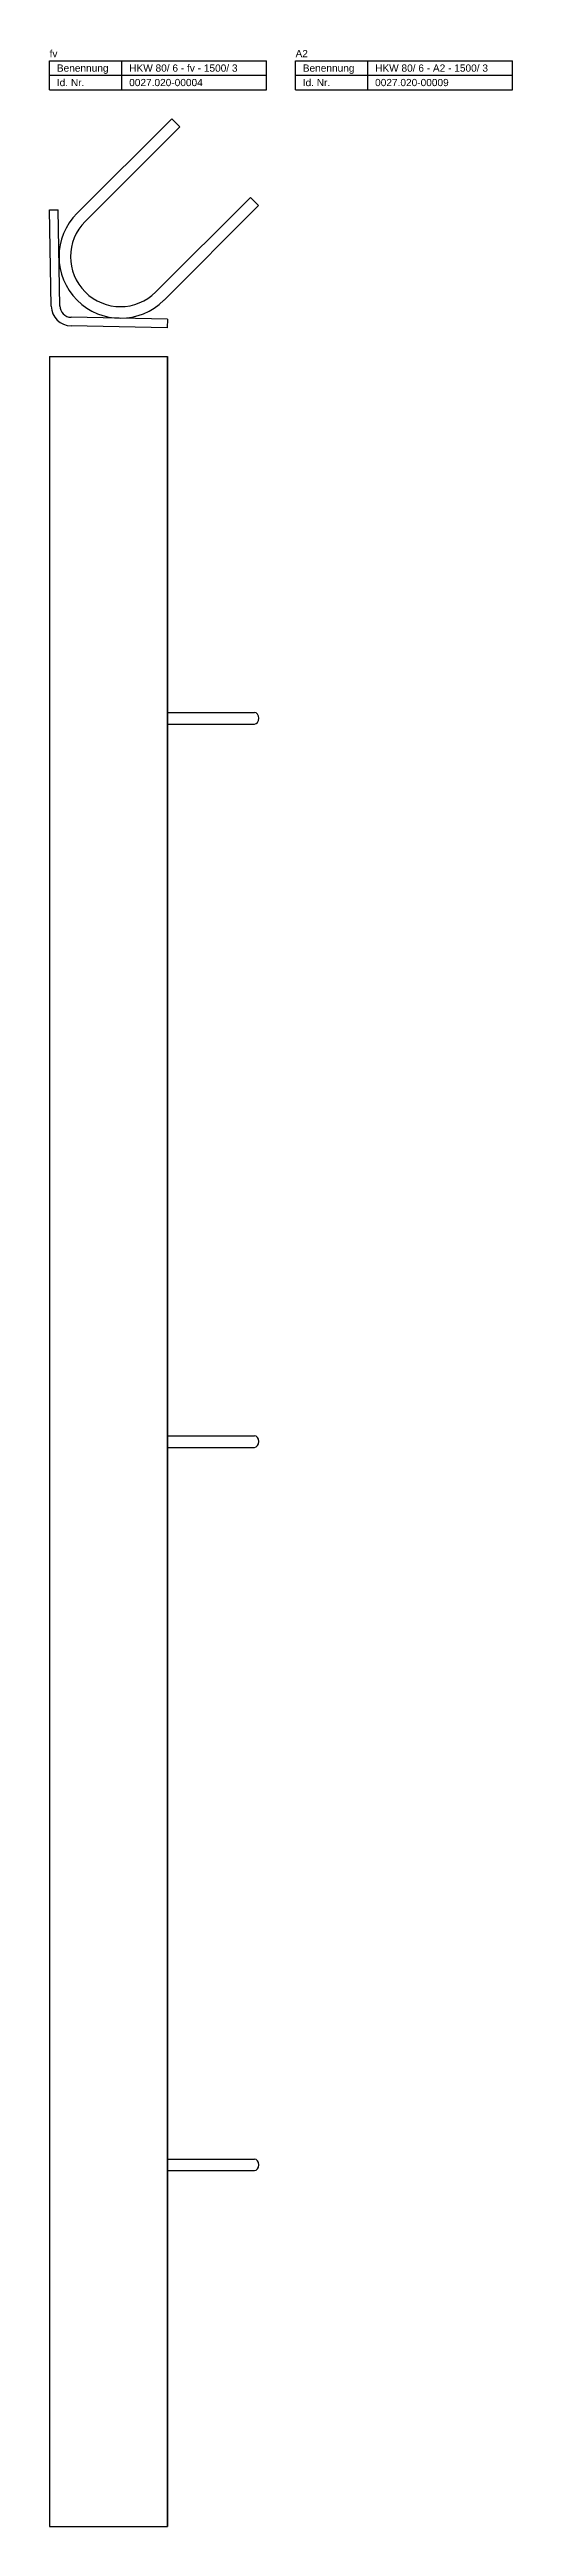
# Model space of a CAD drawing. Header units: millimetres. Extents: x 1092 to 2892, y 362 to 2574.
# Drawn here: x 2202 to 2522, y 862 to 2574 of the extents above; entities that cross this region are included whole.
import ezdxf

# ---------------------------------------------------------------- set-up
doc = ezdxf.new("R2010")
doc.units = ezdxf.units.MM
doc.header["$LTSCALE"] = 5
doc.layers.add('HALFEN', color=2, linetype='CONTINUOUS')
doc.styles.add('ARIAL50', font='ARIAL.TTF', dxfattribs={"height": 5})

msp = doc.modelspace()

# ---------------------------------------------------------------- linework, layer by layer
at = {"layer": 'HALFEN'}
for p, q in [((2202.3, 2566.2), (2352.3, 2566.2)), ((2202.3, 2546.2), (2202.3, 2566.2)), ((2202.3, 2556.2), (2352.3, 2556.2)), ((2252.3, 2546.2), (2252.3, 2566.2)), ((2352.3, 2546.2), (2352.3, 2566.2)), ((2372.3, 2566.2), (2522.3, 2566.2)), ((2372.3, 2546.2), (2372.3, 2566.2)), ((2372.3, 2556.2), (2522.3, 2556.2)), ((2422.3, 2546.2), (2422.3, 2566.2)), ((2522.3, 2546.2), (2522.3, 2566.2)), ((2202.3, 2546.2), (2352.3, 2546.2)), ((2372.3, 2546.2), (2522.3, 2546.2)), ((2221.3, 2460.8), (2286.7, 2526.2)), ((2226.9, 2455.2), (2292.3, 2520.6)), ((2286.7, 2526.2), (2292.3, 2520.6)), ((2275.7, 2406.4), (2341.1, 2471.8)), ((2281.4, 2400.7), (2346.8, 2466.1)), ((2341.1, 2471.8), (2346.8, 2466.1)), ((2202.3, 2463.1), (2208.2, 2463.2)), ((2203.4, 2396.6), (2202.3, 2463.1)), ((2209.4, 2396.7), (2208.2, 2463.2)), ((2283.6, 2381.7), (2217.2, 2382.9)), ((2283.7, 2387.7), (2217.3, 2388.9)), ((2283.7, 2387.7), (2283.6, 2381.7)), ((2202.3, 2361.7), (2202.3, 861.7)), ((2202.3, 2361.7), (2283.7, 2361.7)), ((2283.6, 2361.7), (2283.6, 861.7)), ((2283.7, 2361.7), (2283.7, 861.7)), ((2283.6, 2115.7), (2344, 2115.7)), ((2283.6, 2107.7), (2344, 2107.7)), ((2283.6, 1615.7), (2344, 1615.7)), ((2283.6, 1607.7), (2344, 1607.7)), ((2283.6, 1115.7), (2344, 1115.7)), ((2283.6, 1107.7), (2344, 1107.7)), ((2202.3, 861.7), (2283.7, 861.7))]:
    msp.add_line(p, q, dxfattribs=at)
for centre, radius, start, end in [((2251.3, 2430.8), 42.5, 135, 315), ((2251.3, 2430.8), 34.5, 135, 315), ((2217.4, 2396.9), 14, 181, 269), ((2217.4, 2396.9), 8, 181, 269)]:
    msp.add_arc(centre, radius, start, end, dxfattribs=at)
for centre in [(2344, 2111.7), (2344, 1611.7), (2344, 1111.7)]:
    msp.add_ellipse(centre, major_axis=(0, 4), ratio=0.707107, start_param=3.141593, end_param=6.283185, dxfattribs=at)

# ---------------------------------------------------------------- texts
at = {"layer": 'HALFEN', "style": 'ARIAL50'}
for s, p in [('fv', (2202.3, 2568.7)), ('A2', (2372.3, 2568.7)), ('Benennung', (2207.3, 2558.7)), ('Id. Nr.', (2207.3, 2548.7)), ('0027.020-00004', (2257.3, 2548.7)), ('HKW 80/ 6 - fv - 1500/ 3', (2257.3, 2558.7)), ('Benennung', (2377.3, 2558.7)), ('Id. Nr.', (2377.3, 2548.7)), ('0027.020-00009', (2427.3, 2548.7)), ('HKW 80/ 6 - A2 - 1500/ 3', (2427.3, 2558.7))]:
    msp.add_text(s, height=5, dxfattribs=at).set_placement(p)

doc.saveas('drawing.dxf')
